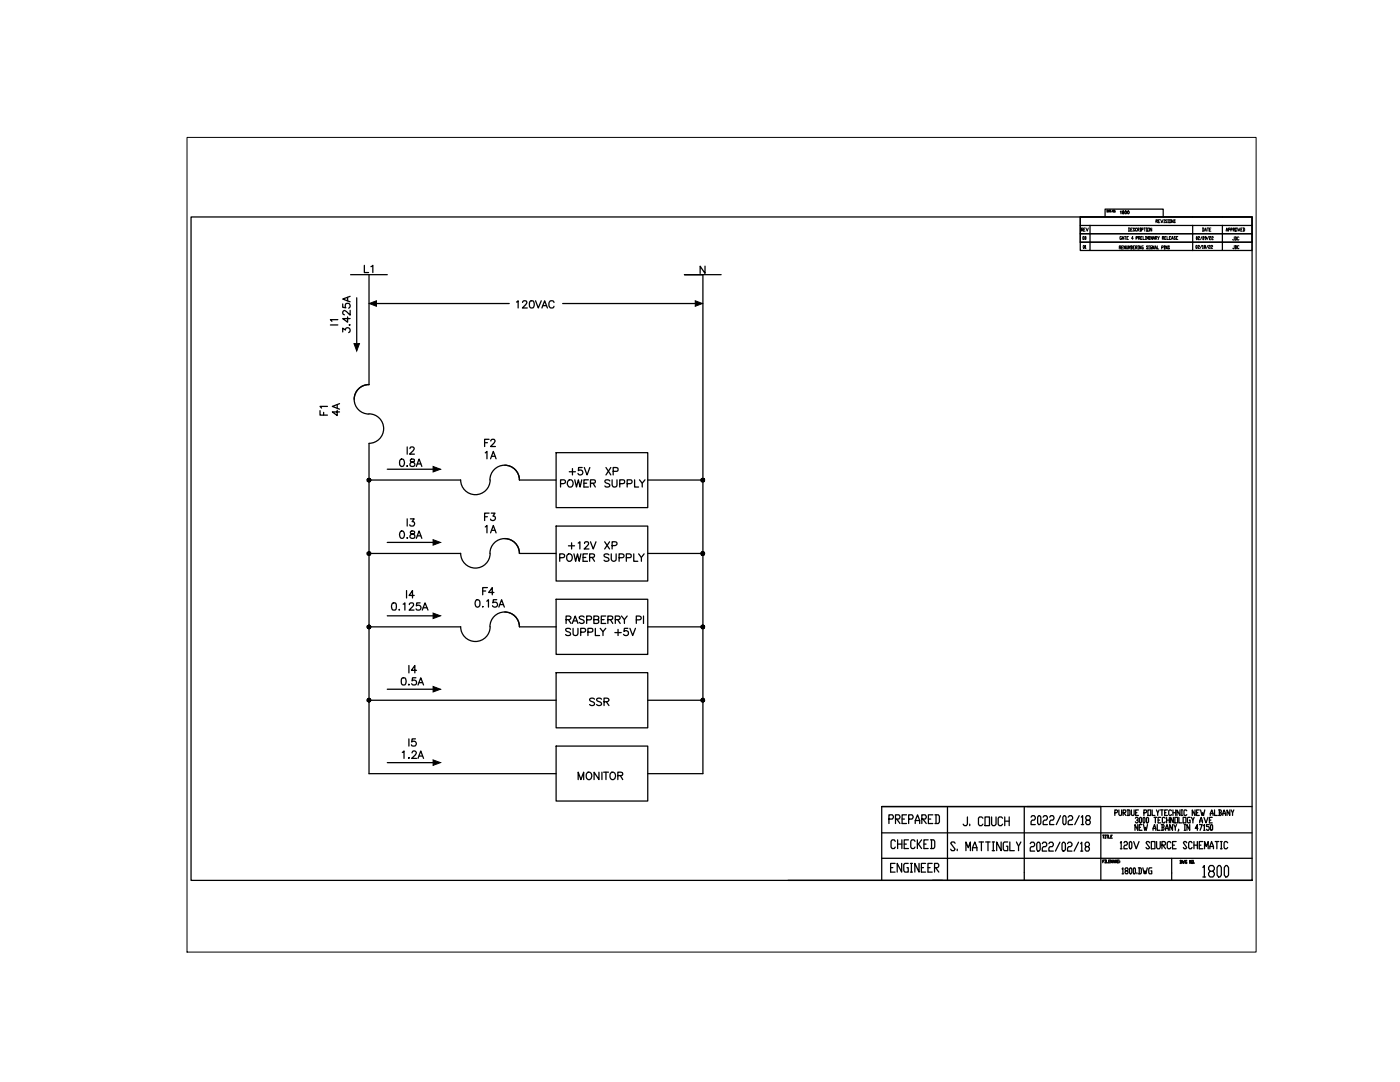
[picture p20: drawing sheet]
<svg xmlns="http://www.w3.org/2000/svg" width="279mm" height="216mm" viewBox="0 0 279 216" stroke-linecap="round" stroke-linejoin="round" font-family="sans-serif">
<defs><g id="words">
<text font-size="4.9" x="116.8" y="142.2">SSR</text>
<g font-size="4.4">
<text x="72" y="55.7">L1</text>
<text x="102.3" y="62.8">120VAC</text>
</g>
<text font-size="3.5" x="215.2" y="49">00</text>
</g></defs>
<!-- layer: 0 -->
<g fill="none" stroke="#000" stroke-width=".25">
<path d="M69.4 59.3v.7M69.9 59.1l-1.5 .6 1.5 .5M70 54.8h7.3M71.2 59.4v9.2M73.6 54.8v22M140.7 53.1v1.5l-1-1.5v1.5M143.9 54.8h-7.3h3.7v99.6h-11M215.6 43.3v3.3h34.3M215.6 43.3h34.3v3.3M215.6 43.3h34.3v5h-34.3zM217.5 45h32.4M223.6 42.2l.1-.1v.6"/>
<path d="M224.1 42.1v.2a.19 .19 0 0 1 .2 .1 .19 .19 0 0 1 0 .3 .19 .19 0 0 1-.3-.1v-.2l.3-.1v-.2zM238 45v5h-20.5M244 45v5h-6M249.9 46.6h-34.3v1.7h34.3M249.9 48.3v1.7h-5.9M249.9 46.6v1.7M65.9 64.8h1.5M67.4 63.8h-1.5l.3 .3M68.4 66.2v-.7l.5 .4a.49 .49 0 0 1 .8-.4 .49 .49 0 0 1-.1 .9M68.4 60.6v.7l.6 .1a.51 .51 0 0 1 0-.8 .51 .51 0 0 1 .8 .2 .51 .51 0 0 1-.2 .7M69.4 63.2v1.1l-1-.7h1.5M69.7 64.8h.2z"/>
<path d="M69.9 61.9v1l-.7-.7-.5-.2a.43 .43 0 0 0-.3 .4 .43 .43 0 0 0 .3 .4M70.7 79.7a2.94 2.94 0 0 1 2.9-3 2.94 2.94 0 0 0-2.9 3 2.94 2.94 0 0 0 2.9 2.9M75.1 60.6h26.5M112.3 60.6h26.5M63.9 81.9v.9h1.4M64.6 82.3v.5M65.3 81.1h-1.4l.3 .3M67.3 81.9v1l-1-.7h1.5M67.3 80.8v.6M67.8 80.5l-1.5 .6 1.5 .5M73.6 82.6a2.94 2.94 0 0 1 3 2.9 2.94 2.94 0 0 1-3 3M73.6 88.5v36.6"/>
<path d="M73.6 95.8h18.3M77.3 93.6h9.1M80 91.7a.43 .43 0 0 1 .6 .2l.1 .3a.66 .66 0 0 1-.6 .9 .97 .97 0 0 1-.1-1.4zM81.2 93h.1zM81.3 89.2v1.4M81.8 89.5a.44 .44 0 0 1 .4-.3 .44 .44 0 0 1 .5 .2l-.2 .5-.8 .7h1M81.9 91.7v.4l.7 .2a.4 .4 0 0 1 .2 .4 .4 .4 0 0 1-.3 .4l-.6-.2a.56 .56 0 0 1 0-.5 .56 .56 0 0 1 .6-.3h.2v-.4zM83.1 93.1l.5-1.5 .6 1.5M83.3 92.6h.7M91.9 95.8a2.94 2.94 0 0 0 3 2.9 2.94 2.94 0 0 0 2.9-2.9M96.7 88.3h.6M96.8 90.4l.4-.3v1.5"/>
<path d="M97.6 87.7h-.9v1.4M97.9 91.6l.6-1.5 .5 1.5M97.9 88l.3-.3h.5l.1 .2-.2 .5-.7 .7h1M98.1 91h.7M100.7 92.8a2.94 2.94 0 0 1 3 3 2.94 2.94 0 0 0-3-3 2.94 2.94 0 0 0-2.9 3M103.7 95.8h7.3M111 90.3h18.3v11h-18.3zM111.9 96.5l.9-.1v-.4l-.1-.2-.8-.1v1.5M113.5 95.8a.7 .7 0 0 1 .9 .7 .7 .7 0 0 1-.9 .6l-.3-.5v-.3zM113.6 94.1h1.2M114.2 93.5v1.3M114.7 95.7l.3 1.5 .4-1.5 .4 1.5 .3-1.5"/>
<path d="M116.2 93.3h-.7l-.1 .6a.51 .51 0 0 1 .8 0 .51 .51 0 0 1-.1 .8 .51 .51 0 0 1-.8-.2M116.5 96.4h.6M116.6 93.3l.6 1.5 .5-1.5M117.4 95.7h-.9v1.5h.9M117.8 96.4h.9l.1-.5-1-.2v1.5M118.3 96.4l.5 .8M120.9 93.3l1 1.5M121.7 96l-.2-.2h-.7v.4l.8 .4 .1 .4-.4 .2-.5-.1-.1-.1M121.9 93.3l-1 1.5M122.2 95.7v1.1a.49 .49 0 0 0 .4 .4 .49 .49 0 0 0 .5-.4v-1.1M122.4 94.1l.8-.1 .1-.6-.9-.1v1.5M123.7 96.5l.9-.1v-.5l-.9-.2v1.5"/>
<path d="M125.2 96.5l.8-.1 .1-.2-.1-.4-.8-.1v1.5M126.6 95.7v1.5h.9M127.6 95.7l.6 .7v.8M128.7 95.7l-.5 .7M129.3 95.8h11M77.3 108.2h9.1M80 106a.43 .43 0 0 1 .6 .2l.1 .4a.67 .67 0 0 1-.5 .8 .93 .93 0 0 1-.2-1.4zM81.1 117.8v1.5M81.3 107.3v.1zM81.3 103.5v1.5M81.9 103.5h.8l-.5 .6a.5 .5 0 0 1 .5 .7 .5 .5 0 0 1-.8 .1l-.1-.2M82 106a.3 .3 0 0 0 .1 .5 .53 .53 0 0 1 .6 .2 .53 .53 0 0 1 0 .6 .5 .5 0 0 1-.6 .1 .5 .5 0 0 1-.2-.6l.6-.3a.3 .3 0 0 0 .2-.5z"/>
<path d="M82.7 118.8h-1.1l.7-1v1.5M83.1 107.4l.5-1.5 .6 1.5M83.3 106.9h.7M95 119.7a.48 .48 0 0 1 .7 .3l.1 .3a.61 .61 0 0 1-.6 .8 .93 .93 0 0 1-.2-1.4zM96.3 117.9h.6M96.7 103.1h.6M96.8 105.1l.4-.3v1.5M97.1 120l.4-.3v1.4M97.3 117.2h-1v1.5M97.6 102.4h-.9v1.5M97.8 110.4a2.94 2.94 0 0 1 2.9-2.9 2.94 2.94 0 0 1 3 2.9M97.8 110.4a2.94 2.94 0 0 1-2.9 3 2.94 2.94 0 0 1-3-3h-18.3"/>
<path d="M97.9 106.3l.6-1.5 .5 1.5M98 102.4h.8l-.4 .6a.48 .48 0 0 1 .4 .7 .48 .48 0 0 1-.8 .1l-.1-.2M98.1 105.8h.7M98.6 118.2h-1.1l.7-1v1.5M99.1 119.7h-.6l-.1 .6a.53 .53 0 0 1 .8 0 .53 .53 0 0 1-.1 .8 .53 .53 0 0 1-.8-.3M100.7 107.5a2.94 2.94 0 0 1 3 2.9M103.7 110.4h7.3M111 105h18.3v10.9h-18.3zM111 119.6h18.3v11h-18.3zM111.7 111.3l.8-.1 .2-.2-.1-.4-.9-.1v1.5M113.2 110.7l.2-.1a.57 .57 0 0 1 .8 .5v.3a.55 .55 0 0 1-.5 .6 .55 .55 0 0 1-.6-.6zM113.4 108.9h1.3"/>
<path d="M114.1 108.3v1.2M114.5 110.5l.4 1.5 .4-1.5 .3 1.5 .3-1.5M115.4 108.4l.3-.3v1.4M116.4 111.2h.5M116.7 108.4l.2-.3h.4l.2 .3-.1 .3-.8 .8h.9M117.2 110.5h-.8v1.5h.8M117.7 111.2h.8l.1-.6-.9-.1v1.5M117.8 108.1l.6 1.4 .5-1.4M118.2 111.2l.4 .8M120.7 108.1l1 1.4M121.5 110.7a.55 .55 0 0 0-.5-.2 .55 .55 0 0 0-.4 .4l.2 .3 .6 .2 .1 .4a.63 .63 0 0 1-.9 0M121.7 108.1l-1 1.4"/>
<path d="M122 110.5v1.1a.49 .49 0 0 0 .5 .4 .49 .49 0 0 0 .5-.4v-1.1M122.2 108.9l.8-.1 .1-.4-.1-.3h-.8v1.4M123.6 111.3l.8-.1 .1-.2-.1-.4-.8-.1v1.5M125 111.3l.8-.1 .1-.6-.9-.1v1.5M126.5 110.5v1.5h.8M127.5 110.5l.5 .7v.8M128.6 110.5l-.6 .7M129.3 110.4h11M73.6 125.1v14.6h37.4M73.6 139.7v14.7h37.4M77.3 122.9h9.1M77.3 137.5h9.1"/>
<path d="M78.3 120.3h.6l.2 .3v.9l-.2 .2h-.6l-.1-.2-.1-.6zM79.7 121.6v.1zM80.3 135.3h.5l.2 .2 .1 .5-.3 .6h-.5l-.2-.2v-.9zM80.5 120.6l.3-.3v1.4M81.5 136.6h.2zM81.6 132.8v1.5M81.7 120.6l.3-.3 .5 .1v.4l-.9 .9h1M83 135.2h-.7l-.1 .7a.51 .51 0 0 1 .8 0 .51 .51 0 0 1-.1 .7 .51 .51 0 0 1-.7-.2M83.1 133.8h-1l.7-1v1.5M83.4 136.7l.6-1.5 .5 1.5M83.6 136.2h.7M83.8 120.3h-.6l-.1 .6a.53 .53 0 0 1 .8-.1 .53 .53 0 0 1-.1 .8 .53 .53 0 0 1-.8-.1"/>
<path d="M84.3 121.7l.5-1.4 .6 1.4M84.5 121.3h.7M96.3 121.1h.1zM97.8 125.1a2.94 2.94 0 0 1 2.9-3 2.94 2.94 0 0 1 3 3M97.8 125.1a2.94 2.94 0 0 1-2.9 2.9 2.94 2.94 0 0 1-3-2.9h-18.3M99.6 121.1l.5-1.4 .6 1.4M99.8 120.6h.7M100.7 122.1a2.94 2.94 0 0 1 3 3M103.7 125.1h7.3M111 134.2h18.3v11h-18.3zM113 123.6h.8l.1-.3v-.3l-.9-.1v1.5M113.4 123.6l.5 .8"/>
<path d="M113.9 125.6l-.4-.2h-.5l-.1 .2 .1 .3 .8 .4 .1 .3-.2 .2h-.7l-.1-.2M114.2 124.4l.6-1.5 .5 1.5M114.4 125.4v1a.49 .49 0 0 0 .5 .4 .49 .49 0 0 0 .4-.4v-1M114.4 123.9h.7M115.9 126.1h.8l.2-.3-.2-.4h-.8v1.4M116.6 123.1a.55 .55 0 0 0-.6-.2 .55 .55 0 0 0-.4 .4l.3 .3 .5 .2 .2 .4a.63 .63 0 0 1-1 0M117.1 123.7l.8-.1 .2-.2-.1-.4-.9-.1v1.5M117.3 126.1l1-.1v-.5l-1-.1v1.4M118.5 123.6h.9l.1-.6-1-.1v1.5h.7l.3-.2v-.4l-.3-.2M118.8 125.4v1.4h.9M119.8 125.4l.5 .7v.7M120 123.6h.6"/>
<path d="M120.9 122.9h-.9v1.5h.9M120.9 125.4l-.6 .7M121.3 123.6h.9v-.6l-.9-.1v1.5M121.8 123.6l.5 .8M122.7 126.2h1.3M122.8 123.6h.8l.2-.3-.1-.3-.9-.1v1.5M123.3 123.6l.5 .8M123.3 125.6v1.2M124 122.9l.6 .7v.8M125.2 122.9l-.6 .7M125.3 125.4h-.7l-.1 .6a.51 .51 0 0 1 .8 0 .51 .51 0 0 1-.1 .8 .51 .51 0 0 1-.8-.2M125.7 125.4l.6 1.4 .5-1.4"/>
<path d="M127 123.7l.8-.1 .2-.2-.1-.4-.9-.1v1.5M128.4 122.9v1.5M129.3 125.1h11M129.3 139.7h11M77.3 152.2h9.1M80.3 150.1l.3-.3v1.5M81.5 151.2h.2zM81.6 147.4v1.5M82.2 150.2l.3-.4h.3l.3 .3-.2 .6-.7 .6h.9M82.9 147.4h-.7v.7a.52 .52 0 0 1 .7-.1 .52 .52 0 0 1 0 .8 .52 .52 0 0 1-.8-.2M83.4 151.3l.6-1.5 .5 1.5M83.6 150.9h.7"/>
<path d="M111 148.9h18.3v10.9h-18.3zM115.4 155.6v-1.5l.5 1.5 .6-1.5v1.5M117.1 154.3a.6 .6 0 0 1 .8-.1 .6 .6 0 0 1 .2 .8 .55 .55 0 0 1-.6 .6 .55 .55 0 0 1-.5-.6zM119.5 154.1v1.5l-.9-1.5v1.5M120.1 154.1v1.5M120.5 154.1h.9M120.9 154.1v1.5M121.9 154.3a.6 .6 0 0 1 .7-.1 .6 .6 0 0 1 .2 .8 .55 .55 0 0 1-.5 .6 .55 .55 0 0 1-.6-.6zM123.3 154.8l.8-.1 .1-.5-.9-.1v1.5M123.8 154.8l.5 .8M157.3 175.7h92.6h-63.8M176 160.9v14.8"/>
<path d="M188.1 175.7h-150v-132.4h211.8v132.4M189.1 174.1v1.6M204.4 174.1v1.6M205 160.9h44.9M233.8 174.2v1.5M249.9 175.7h.1"/>
<circle cx="224.7" cy="42.3" r=".24"/>
<circle cx="225.2" cy="42.3" r=".24"/>
</g>
<g fill="#000" stroke="#000" stroke-width=".2">
<path d="M70.6 68.6h1.1l-.5 1.4zM73.7 60.6l1.4-.6v1.1zM138.8 60l1.4 .6-1.4 .5zM86.4 93.1l1.5 .5-1.5 .6zM86.4 107.7l1.5 .5-1.5 .6zM86.4 122.3l1.5 .6-1.5 .5zM86.4 137l1.5 .5-1.5 .6zM86.4 151.6l1.5 .6-1.5 .5z"/>
<path d="M73.3 95.8v.2l.3-.2zM73.3 96l.3-.2-.1 .3zM73.6 95.8l-.1 .3 .1 .1z"/>
<path d="M73.5 95.5l.1 .3v-.4zM73.3 95.6l.2-.1 .1 .3zM73.3 95.6v.2h.3z"/>
<path d="M73.6 95.8v.4l.2-.1zM73.6 95.8l.3 .2-.1 .1zM73.6 95.8l.3 .2 .1-.2z"/>
<path d="M73.6 95.8h.4l-.1-.2zM73.8 95.5l.1 .1-.3 .2zM73.6 95.4v.4l.2-.3z"/>
<path d="M139.9 95.8v.2l.4-.2zM139.9 96l.4-.2-.2 .3zM140.3 95.8l-.2 .3 .2 .1z"/>
<path d="M140.1 95.5l.2 .3v-.4zM140.1 95.5l.2 .3-.4-.2zM139.9 95.6v.2h.4z"/>
<path d="M140.3 95.8v.4l.1-.1zM140.3 95.8l.3 .2-.2 .1zM140.3 95.8l.3 .2v-.2z"/>
<path d="M140.3 95.8h.3v-.2zM140.4 95.5l.2 .1-.3 .2zM140.3 95.4v.4l.1-.3z"/>
<path d="M73.3 110.4v.2l.3-.2zM73.3 110.6l.3-.2-.1 .4zM73.6 110.4l-.1 .4h.1z"/>
<path d="M73.5 110.1l.1 .3v-.3zM73.3 110.3l.2-.2 .1 .3zM73.3 110.3v.1h.3z"/>
<path d="M73.6 110.4v.4h.2zM73.6 110.4l.3 .2-.1 .2zM73.6 110.4l.3 .2 .1-.2z"/>
<path d="M73.6 110.4h.4l-.1-.1zM73.8 110.1l.1 .2-.3 .1zM73.6 110.1v.3l.2-.3z"/>
<path d="M139.9 110.4v.2l.4-.2zM139.9 110.6l.4-.2-.2 .4zM140.3 110.4l-.2 .4h.2z"/>
<path d="M140.1 110.1l.2 .3v-.3zM140.1 110.1l.2 .3-.4-.1zM139.9 110.3v.1h.4z"/>
<path d="M140.3 110.4v.4h.1zM140.3 110.4l.3 .2-.2 .2zM140.3 110.4l.3 .2v-.2z"/>
<path d="M140.3 110.4h.3v-.1zM140.4 110.1l.2 .2-.3 .1zM140.3 110.1v.3l.1-.3z"/>
<path d="M73.3 125.1v.2l.3-.2zM73.3 125.3l.3-.2-.1 .3zM73.6 125.1l-.1 .3 .1 .1z"/>
<path d="M73.3 139.7v.2l.3-.2zM73.3 139.9l.3-.2-.1 .3zM73.6 139.7l-.1 .3 .1 .1z"/>
<path d="M73.5 124.8l.1 .3v-.4zM73.3 124.9l.2-.1 .1 .3zM73.3 124.9v.2h.3z"/>
<path d="M73.6 125.1v.4l.2-.1zM73.6 125.1l.3 .2-.1 .1zM73.6 125.1l.3 .2 .1-.2z"/>
<path d="M73.5 139.4l.1 .3v-.4zM73.5 139.4l.1 .3-.3-.1zM73.3 139.6v.1h.3z"/>
<path d="M73.6 125.1h.4l-.1-.2zM73.8 124.8l.1 .1-.3 .2zM73.6 124.7v.4l.2-.3z"/>
<path d="M73.6 139.7h.4l-.1-.1zM73.8 139.4l.1 .2-.3 .1zM73.6 139.3v.4l.2-.3z"/>
<path d="M139.9 139.7v.2l.4-.2zM139.9 139.9l.4-.2-.2 .3zM140.3 139.7l-.2 .3 .2 .1z"/>
<path d="M139.9 125.1v.2l.4-.2zM139.9 125.3l.4-.2-.2 .3zM140.3 125.1l-.2 .3 .2 .1z"/>
<path d="M140.1 139.4l.2 .3v-.4zM140.1 139.4l.2 .3-.4-.1zM139.9 139.6v.1h.4z"/>
<path d="M140.1 124.8l.2 .3v-.4zM140.1 124.8l.2 .3-.4-.2zM139.9 124.9v.2h.4z"/>
<path d="M140.3 125.1v.4l.1-.1zM140.3 125.1l.3 .2-.2 .1zM140.3 125.1l.3 .2v-.2z"/>
<path d="M140.3 139.7h.3v-.1zM140.4 139.4l.2 .2-.3 .1zM140.3 139.3v.4l.1-.3z"/>
<path d="M140.3 125.1h.3v-.2zM140.4 124.8l.2 .1-.3 .2zM140.3 124.7v.4l.1-.3z"/>
<path d="M73.6 139.7v.4l.2-.1zM73.6 139.7l.3 .2-.1 .1zM73.6 139.7l.3 .2 .1-.2z"/>
<path d="M140.3 139.7v.4l.1-.1zM140.3 139.7l.3 .2-.2 .1zM140.3 139.7l.3 .2v-.2z"/>
</g>
<!-- layer: SLD-0 -->
<g fill="none" stroke="#000" stroke-width=".25">
<path d="M220.5 43.3v-1.6h11.6v1.6M220.9 41.9l.2 .1v.2l-.2 .1M221 41.9v.4M221.2 41.9l.1 .4 .1-.4M221.7 41.9l-.2 .1 .1 .3h.1l-.1-.2M221.8 42.2v.1M222.2 41.9v.4l-.1-.4v.4M222.3 41.9h.2v.4h-.2zM222.6 42.2v.1M176 166.2h73.9M176 171.3h73.9M177.4 163.4h.7l.2-.3-.2-.5h-.7v1.7"/>
<path d="M177.7 173.1h.5M178.6 172.3h-.9v1.7h.9M178.7 167.9l-.2-.3h-.5l-.2 .3v1.1l.2 .3h.5l.2-.3M178.7 163.4h.7l.2-.3-.2-.5h-.7v1.7M179 163.4l.6 .9M179.1 167.6v1.7M179.1 168.4h.9M179.9 172.3v1.7l-.8-1.7v1.7M180 167.6v1.7M180 163.4h.5M180.5 168.4h.4M180.9 162.6h-.9v1.7h.9"/>
<path d="M181.3 172.3h-.7l-.2 .2v1.2l.2 .3h.7v-.9h-.3M181.3 167.6h-.8v1.7h.8M181.3 163.4h.7l.2-.3-.2-.5h-.7v1.7M181.7 174h.4M181.7 172.3h.4M181.9 172.3v1.7M182.6 167.9l-.2-.3h-.4l-.2 .3v1.1l.2 .3h.4l.2-.3M182.7 164.3v-.6l.4-1.1 .4 1.1v.6M182.7 163.7h.8M183.1 167.6v1.7M183.3 168.4l.6 .9M183.4 172.3v1.7l-.8-1.7v1.7"/>
<path d="M183.9 173.1h.4M183.9 167.6l-.6 .8h-.2M184 163.4h.6l.3-.3-.3-.5h-.6v1.7M184.2 163.4l.7 .9M184.4 168.4h.4M184.7 172.3h-.8v1.7h.8M185.2 173.1h.4M185.2 167.6h-.8v1.7h.8M185.3 163.4h.4M185.7 167.6h.6l.2 .3v1.1l-.2 .3h-.6M185.9 167.6v1.7M186 172.3h-.8v1.7h.8"/>
<path d="M186.2 162.6h-.9v1.7h.9M186.5 173.1h.6l.3-.3v-.3l-.3-.2h-.6v1.7M186.6 162.6h.7l.2 .3v1.1l-.2 .3h-.7M186.7 173.1l.7 .9M186.8 162.6v1.7M189.1 160.9v13.2M190.6 168.3l-.2-.3h-.5l-.2 .3 .9 1.1-.2 .3h-.5l-.2-.3M191 169.4v.3M192.8 169.7v-1.7l.4 1.1 .5-1.1v1.7M193.1 163v1.5l-.2 .2h-.5l-.2-.2M193.5 164.5v.2M194.1 169.7v-.6l.4-1.1 .5 1.1v.6"/>
<path d="M194.1 169.1h.9M195.4 168h.9M195.9 168v1.7M196.2 163.3l-.3-.3h-.4l-.2 .3v1.2l.2 .2h.4l.3-.2M196.6 163h.9v1.7h-.9zM196.7 168h.9M197.2 168v1.7M197.9 163v1.5l.2 .2h.4l.3-.2v-1.5M198 168h.5M198 169.7h.5M198.2 168v1.7M199.8 168v1.7l-.9-1.7v1.7"/>
<path d="M200.1 163.3l-.3-.3h-.4l-.2 .3v1.2l.2 .2h.4l.3-.2M200.5 163v1.7M200.5 163.9h.9M201.1 168h-.7l-.2 .3v1.1l.2 .3h.7v-.8h-.2M201.4 163v1.7M201.5 168v1.7h.9M202.8 168l.5 .9v.8M203.7 168l-.4 .9M204.4 160.9v13.2M205.6 168.3l.2-.3h.5l.2 .3-.2 .6h-.5l-.2 .3v.6h.9M205.8 163.1l.2-.3h.4l.2 .3-.2 .5h-.4l-.2 .3v.6h.8M207.1 168h.3l.2 .3v1.2l-.2 .3h-.3l-.2-.3v-1.2z"/>
<path d="M207.3 162.8h.2l.2 .3v1.1l-.2 .3h-.2l-.2-.3v-1.1zM208 168.3l.2-.3h.5l.2 .3-.2 .6h-.5l-.2 .3v.6h.9M208.2 163.1l.2-.3h.4l.2 .3-.2 .5h-.4l-.2 .3v.6h.8M209.3 168.3l.2-.3h.5l.2 .3-.2 .6h-.5l-.2 .3v.6h.9M209.5 163.1l.2-.3h.4l.2 .3-.2 .5h-.4l-.2 .3v.6h.8M211.5 168l-.9 1.8M211.7 162.8l-.9 1.7M212.2 168h.2l.2 .3v1.2l-.2 .3h-.2l-.3-.3v-1.2zM212.3 162.8h.2l.3 .3v1.1l-.3 .3h-.2l-.2-.3v-1.1zM213 168.3l.3-.3h.4l.2 .3v.3l-.2 .3h-.4l-.3 .3v.6h.9M213.2 163.1l.2-.3h.5l.2 .3-.2 .5h-.5l-.2 .3v.6h.9M215.3 168l-.9 1.8"/>
<path d="M215.4 162.8l-.9 1.7M215.7 168.3l.2-.3v1.8M215.7 169.8h.4M215.8 163.1l.3-.3v1.7M215.8 164.5h.5M216.8 168.9l-.2-.3 .2-.6h.4l.2 .3-.2 .6h-.4l-.2 .3 .2 .6h.4l.2-.3-.2-.6M216.9 163.6l-.2-.5 .2-.3h.5l.2 .6-.2 .2h-.5l-.2 .3 .2 .6h.5l.2-.3-.2-.6M219.7 160.9h-43.7h43.7M219.7 160.9v14.8M220.1 166.7h.3M220.1 171.9h.1M220.2 166.7v.5"/>
<path d="M220.4 171.6h-.3v.6M220.5 166.7h.2M220.5 167.2h.2M220.5 171.6h.2M220.5 172.2h.2M220.6 166.7v.5M220.6 171.6v.6M220.8 171.6v.6h.3M220.8 166.7h.3M221 166.7v.5M221.2 166.7v.5h.3M221.3 171.9h.1"/>
<path d="M221.6 171.6h-.3v.6h.3M221.7 166.9h.1M222 166.7h-.3v.5h.3M222 171.6v.6l-.3-.6v.6M222.2 172.2l.1-.6 .1 .6M222.2 172h.2M222.5 162.2h.4l.1-.4-.1-.2h-.4v1.1M222.6 172.2v-.6l.1 .4 .2-.4v.6M223 171.9h.2M223.3 161.6v.9l.2 .2h.2l.1-.2v-.9M223.3 171.6h-.3v.6h.3M223.5 171.8v.1"/>
<path d="M223.5 172v.1M223.6 168.2l.2-.3v1.5M223.6 169.4h.3M223.9 173.4l.2-.2v1.2M223.9 174.4h.3M224.1 162.2h.5l.1-.2-.1-.4h-.5v1.1M224.3 162.2l.4 .5M224.3 168.2l.2-.3h.3l.2 .3-.2 .4h-.3l-.2 .3v.5h.7M224.7 173.8l-.2-.2 .2-.4h.3l.1 .2-.1 .4h-.3l-.2 .2 .2 .4h.3l.1-.3-.1-.3M224.9 161.6h.5l.1 .2v.7l-.1 .2h-.5M225.1 161.6v1.1M225.5 167.9h.2l.2 .3v.9l-.2 .3h-.2l-.1-.3v-.9z"/>
<path d="M225.6 173.2l.3 .2v.7l-.2 .3-.3-.3v-.7zM225.8 161.6v.9l.1 .2h.3l.1-.2v-.9M226.3 167.9l.5 1.5 .5-1.5M226.3 173.2l.3 .2-.1 1-.3-.3zM226.6 163.3l.1-.2 .4 .2v.1l-.2 .2M226.6 162.2h.3M226.9 174.1v.3M227 163.6l.1 .2-.1 .4h-.3l-.1-.2M227.1 164.5v1.2l-.6-1.2v1.2M227.2 173.2h.5l.1 .2-.1 1h-.5M227.2 161.6h-.6v1.1h.6M227.4 173.2v1.2"/>
<path d="M227.4 165.1h.2M227.4 163.3l.2-.2 .2 .2-.1 .9-.3-.2zM227.9 164.5h-.5v1.2h.5M228.1 173.2l.3 1.2 .1-.6 .2 .6 .3-1.2M228.2 164.5l.3 1.2 .1-.6 .2 .6 .2-1.2M228.2 163.1l.3 .2-.1 .9-.3-.2v-.7zM228.3 162.2h.4l.1-.2-.1-.4h-.4v1.1M228.9 163.1l.3 .2v.7l-.1 .2-.3-.2v-.7zM229.1 161.6h.5v1.1h-.5zM229.4 168.2l-.1-.3h-.4l-.2 .3 .7 .9-.1 .3h-.4l-.2-.3M229.8 167.9h.7v1.5h-.7zM229.9 173.2h-.5l-.1 .2 .1 1h.5v-.6h-.2"/>
<path d="M229.9 161.6v1.1h.6M230.1 165.7l.3-1.2 .3 1.2M230.1 165.3h.6M230.3 163.1h.6M230.6 163.1v1.1M230.8 161.6l.2 .6v.5M230.8 167.9v1.2l.2 .3h.4l.1-.3v-1.2M231 164.5v1.2h.5M231.1 163.6h.3M231.3 161.6l-.3 .6M231.6 161.6h.5M231.7 163.1h-.6v1.1h.6"/>
<path d="M231.8 164.5h.4l.1 .2-.1 .4M231.9 168.6h.5l.2-.2-.2-.5h-.5v1.5M231.9 161.6v1.1M231.9 165.1h.3l.1 .4-.1 .2h-.4M231.9 164.5v1.2M232.1 168.6l.5 .8M232.4 162.2h.3M232.5 163.3l-.1-.2h-.3l-.1 .2 .1 .9h.3l.1-.2M232.6 165.7l.3-1.2 .3 1.2M232.6 165.3h.6M232.8 163.6h.6M232.8 163.1v1.1"/>
<path d="M233 161.6h-.6v1.1h.6M233.4 163.1v1.1M233.7 168.2l-.2-.3h-.3l-.3 .3v.9l.3 .3h.3l.2-.3M233.8 161.8l-.1-.2-.5 .2v.7l.2 .2h.3l.1-.2M233.8 171.3v2.9M234 164.5v1.2l-.5-1.2v1.2M234 168.6h.4M234.1 162.2h.5M234.1 161.6v1.1M234.2 163.1v1.1l-.6-1.1v1.1M234.3 164.5l.3 .6v.6M234.5 163.1h.5v1.1h-.5z"/>
<path d="M234.6 161.6v1.1M234.7 167.9h-.7v1.5h.7M234.8 164.5l-.2 .6M235.2 165.5l-.1 .3M235.3 163.1v1.1h.5M235.5 161.6v1.1l-.6-1.1v1.1M235.5 171.7l.3 .1v.4l-.3 .1M235.6 171.7v.6M235.7 162.7h.3M235.7 161.6h.3M235.9 161.6v1.1M236 171.7l.1 .6 .1-.3v.3l.2-.6"/>
<path d="M236.1 163.1h.6v1.1h-.6zM236.3 165.7h.3M236.3 164.5h.3M236.5 164.5v1.2M236.8 161.8l-.1-.2h-.3l-.1 .2v.7l.1 .2h.3l.1-.2M236.8 171.7l-.3 .1 .1 .5h.2v-.3M236.8 168.2l-.1-.3h-.4l-.1 .3 .6 .9-.1 .3h-.4l-.1-.3M237.4 164.5v1.2l-.5-1.2v1.2M237.5 163.1h-.4l-.1 .2 .1 .9h.4v-.6h-.2M237.7 171.7v.6l-.3-.6v.6M237.8 163.1l.3 .5v.6M237.9 171.7h.3v.6h-.3z"/>
<path d="M237.9 168.2l-.2-.3h-.3l-.2 .3v.9l.2 .3h.3l.2-.3M238.3 168.6h.7M238.3 167.9v1.5M238.3 163.1l-.2 .5M238.3 172.2v.1M238.5 161.6v1.1l-.6-1.1v1.1M238.8 162.2h.2M239 167.9v1.5M239.1 165.3h-.6l.5-.8v1.2M239.3 161.6h-.5v1.1h.5M239.3 168.6h.4M239.4 164.5h.5l-.4 1.2"/>
<path d="M239.4 164.2l.3-1.1 .3 1.1M239.4 163.8h.6M239.6 161.6l.3 1.1 .1-.5 .2 .5 .2-1.1M240.1 167.9h-.8v1.5h.8M240.1 173.1l.3-.4v2.3M240.1 175h.5M240.2 164.7l.2-.2v1.2M240.2 165.7h.3M240.3 163.1l.4 1.1 .4-1.1M240.4 169.4v-1.5l.3 1 .4-1v1.5M241.3 164.5h-.5v.4h.4l.1 .2v.4l-.1 .2h-.3l-.1-.2M241.4 163.6h.3"/>
<path d="M241.5 169.4v-.5l.3-1 .4 1v.5M241.5 168.9h.7M241.5 173.8l-.3-.3v-.4l.3-.4h.5l.3 .4v.4l-.3 .3h-.5l-.3 .4v.4l.3 .4h.5l.3-.4v-.4l-.3-.4M241.5 162.7l.3-1.1 .3 1.1M241.5 162.3h.6M241.7 164.5l.3 .2-.1 1-.3-.2zM241.9 163.1h-.5v1.1h.5M242.4 161.6v1.1h.5M242.5 167.9h.7M242.9 167.9v1.5M243.2 161.6h.4l.1 .2-.1 .4M243.2 172.7h.3l.2 .4v1.5l-.2 .4h-.3l-.3-.4v-1.5z"/>
<path d="M243.4 162.2h.2l.1 .3-.1 .2h-.4M243.4 161.6v1.1M243.6 169.4h.3M243.6 167.9h.3M243.7 167.9v1.5M244 162.7l.3-1.1 .3 1.1M244 162.3h.6M244.6 172.7h.3l.3 .4v1.5l-.3 .4h-.3l-.3-.4v-1.5zM245 168.2l-.2-.3h-.3l-.2 .3v.9l.2 .3h.3l.2-.3M245.4 161.6v1.1l-.5-1.1v1.1M245.7 161.6l.3 .6v.5M246.2 161.6l-.2 .6"/>
</g>
<!-- layer: 0 -->
<g fill="none" stroke="#000" stroke-width=".2">
<path d="M37.3 27.4h213.4v162.6h-213.4zM223.4 49.4h.2v-.3h-.2v.6M223.5 49.4l.2 .3M223.8 47.2l-.3 .1 .1 .5h.2l-.1-.3M223.8 49.4h.2M224 47.8l.1-.6 .2 .6M224 47.6h.3M224.1 49.1h-.3v.6h.3M224.4 47.2h.3M224.6 47.2v.6M224.6 49.1v.6l-.3-.6v.6M224.8 49.1l.1 .6 .2-.1v-.5"/>
<path d="M224.9 47.5h.1M225.2 45.5l.3 .1v.4l-.3 .1M225.2 47.2h-.3v.6h.3M225.2 49.7v-.6l.2 .4 .1-.4v.6M225.3 45.5v.6M225.7 45.8h.1M225.7 49.1l.3 .1-.1 .2M225.8 49.4l.2 .2-.3 .1M225.8 49.1v.6M226 45.5h-.3v.6h.3M226.1 47.6h-.3l.2-.4v.6M226.2 49.4h.1"/>
<path d="M226.4 45.6v-.1l-.3 .1 .3 .5-.3-.1M226.5 49.1h-.3v.6h.3M226.6 49.7v-.6l.3 .1v.2h-.3l.3 .3M226.7 47.5h.3l.1-.2-.4-.1v.6M226.9 45.6v-.1l-.3 .1 .1 .5 .2-.1M227.1 45.8l.3-.1-.1-.2h-.2v.6M227.1 49.7h.1M227.1 49.1h.1M227.1 45.8l.3 .3M227.1 49.1v.6M227.2 47.5h.2l.1-.2-.3-.1v.6M227.3 47.5l.2 .3"/>
<path d="M227.5 46.1h.2M227.5 45.5h.2M227.6 45.5v.6M227.7 47.5h.1M227.7 49.1v.6l-.3-.6v.6M227.8 45.8h.3v-.3h-.3v.6M228 47.2h-.3v.6h.3M228.1 47.2v.6h.3M228.2 49.1l-.3 .1 .1 .5h.2l-.1-.3M228.3 45.5h.3M228.5 45.5v.6M228.6 47.2h.2"/>
<path d="M228.6 47.8h.2M228.7 47.2v.6M228.8 46.1h.1M228.8 45.5h.1M228.8 45.5v.6M228.9 47.8v-.6l.2 .4 .1-.4v.6M229.1 45.5h.3v.6h-.3zM229.1 49.2l-.3-.1 .3 .5-.1 .1-.2-.1M229.3 49.7h.1M229.3 49.1h.1M229.3 49.1v.6M229.3 47.2h.2"/>
<path d="M229.3 47.8h.2M229.4 47.2v.6M229.9 45.5v.6l-.4-.6v.6M229.9 49.1l-.3 .1v.5h.3l-.1-.3M230 47.2v.6l-.3-.6v.6M230.1 47.8l.2-.6 .1 .6M230.1 47.6h.3M230.3 49.1v.6l-.3-.6v.6M230.5 49.7l.1-.6 .2 .6M230.5 49.5h.3M230.6 47.5h.2l.1-.2-.3-.1v.6M230.7 47.5l.2 .3"/>
<path d="M230.7 44.1h.3v-.2l-.3-.1v.6M230.8 44.1l.2 .3M231 49.1v.6h.3M231 47.2l.2 .6M231.2 44.1h.1M231.4 47.2l-.2 .3M231.5 43.8h-.3v.6h.3M231.6 43.8l.3 .6 .2-.6M231.8 49.4h.3v-.3h-.3v.6M232 47.5h.2v-.3h-.2v.6M232.1 47.5l.2 .3M232.3 44.4h.1"/>
<path d="M232.3 43.8h.1M232.3 49.7h.2M232.3 49.1h.2M232.4 43.8v.6M232.4 49.1v.6M232.4 47.5h.2M232.7 47.2h-.3v.6h.3M232.9 43.9h-.3l.2 .5h-.2M232.9 47.2v.6h.3M232.9 49.1v.6l-.3-.6v.6M233 44.4h.2M233 43.8h.2"/>
<path d="M233.1 43.8v.6M233.3 43.8h.4v.6h-.4zM233.4 47.5h.1M233.4 49.2l-.2-.1 .2 .5-.1 .1-.2-.1M233.7 47.2h-.3v.6h.3M233.8 47.8l.2-.6 .1 .6M233.8 47.6h.3M234.1 43.8v.6l-.3-.6v.6M234.6 43.9h-.3l.2 .5h-.2M234.6 47.3h-.3l.3 .4h-.3M234.8 47.5h.1M235.1 47.2h-.3v.6h.3"/>
<path d="M238.7 49.1h.2l-.1 .5-.1-.1zM238.8 47.2l.2 .1-.1 .5-.2-.1zM239.1 49.1h.3l-.3 .2v.3h.3M239.1 47.3l.1-.1 .2 .1-.3 .3v.2h.3M239.8 49l-.3 .6M239.9 47.2l-.3 .6M240 45.5h.2l.1 .1-.1 .5h-.2M240 49.1l.1-.1v.6M240 49.6h.1M240.1 45.5v.6M240.1 47.2l.2 .1-.1 .5-.1-.1zM240.4 49.3v-.3l.2 .1-.1 .2h-.1v.3l.2-.1-.1-.2"/>
<path d="M240.4 46.1l.2-.6 .1 .6M240.4 45.9h.3M240.7 47.5l-.3-.1 .1-.2 .2 .1v.3l-.2 .2M240.9 45.5h.3M241.1 45.5v.6M241.1 49l-.3 .6M241.2 49.1h.3v.2h-.3v.3h.3M241.2 47.2l-.3 .6M241.4 47.3v-.1l.3 .1-.3 .3v.2h.3M241.4 45.8h.1M241.7 45.5h-.3v.6h.3M241.7 49.1h.3l-.1 .2h-.2v.3h.3"/>
<path d="M241.8 47.3l.1-.1 .2 .1-.3 .3v.2h.3M244.7 46.1l.1-.6 .2 .6M244.7 45.9h.3M245.2 45.8l.3-.1-.1-.2h-.2v.6M245.6 45.8l.3-.1v-.2h-.3v.6M246.1 45.8l.3-.1-.1-.2h-.2v.6M246.2 45.8l.2 .3M246.3 47.3v.5l-.1 .1-.2-.1M246.3 49v.6l-.3-.1M246.5 47.3l.3 .1v.4l-.3 .1M246.5 49l.3 .1v.4l-.3 .1M246.5 45.5h.4v.6h-.4z"/>
<path d="M246.5 47.3v.6M246.6 49v.6M247 45.5l.3 .6 .2-.6M247.3 47.4h-.4l.1 .5 .3-.1M247.3 49.1h-.3v.5l.3-.1M247.6 45.8h.2M247.9 45.5h-.3v.6h.3M248.1 45.5l.3 .1v.4l-.3 .1M248.2 45.5v.6"/>
</g>
<use href="#words"/>
</svg>
